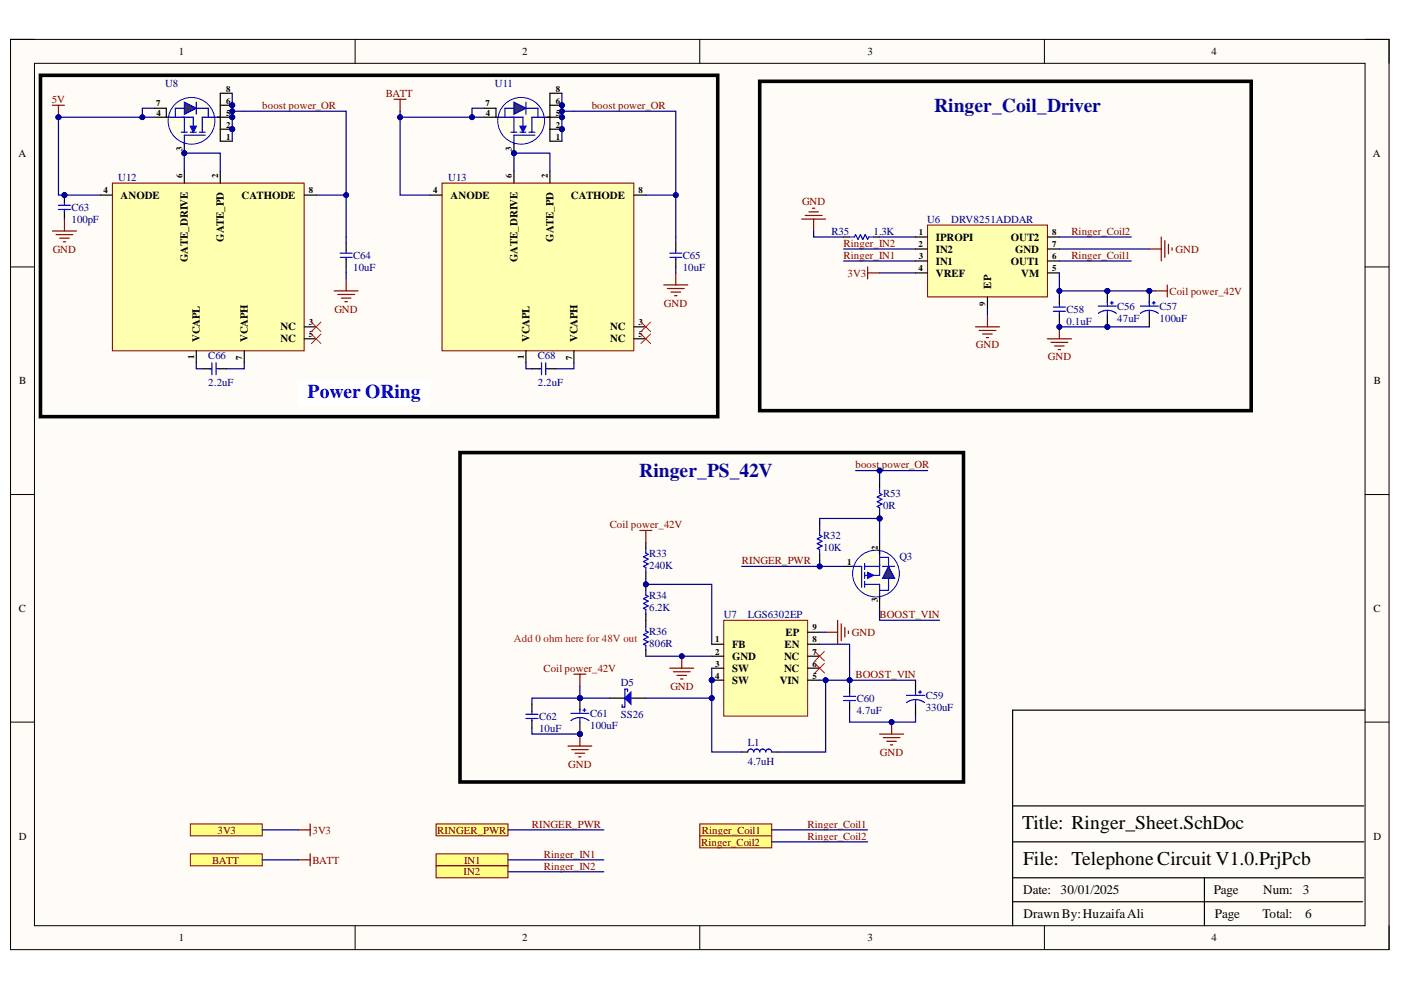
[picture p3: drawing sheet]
<svg xmlns="http://www.w3.org/2000/svg" width="297mm" height="210mm" viewBox="0 0 297 210" stroke-linecap="round" stroke-linejoin="round" font-family="sans-serif">
<defs><g id="words">
<g font-size="4.1" fill="#0b0b8e">
<text x="198" y="23.7">Ringer_Coil_Driver</text>
<text x="135.5" y="101.2">Ringer_PS_42V</text>
</g>
<text font-size="4.1" fill="#00f" x="65.2" y="84.4">Power ORing</text>
<g font-size="4.1">
<text x="216.7" y="175.8">Title: Ringer_Sheet.SchDoc</text>
<text x="216.9" y="183.4">File: TelephoneCircuit V1.0.PrjPcb</text>
</g>
<g font-size="2.8">
<text x="216.9" y="189.6">Date:</text>
<text x="224.9" y="189.6">30/01/2025</text>
<text x="257.3" y="189.6">Page</text>
<text x="267.8" y="189.6">Num:</text>
<text x="276.2" y="189.6">3</text>
<text x="217" y="194.7">DrawnBy:HuzaifaAli</text>
<text x="257.6" y="194.7">Page</text>
<text x="267.7" y="194.7">Total:</text>
<text x="276.7" y="194.7">6</text>
</g>
<g font-size="2.3">
<text x="37.9" y="11.7">1</text>
<text x="110.7" y="11.7">2</text>
<text x="183.9" y="11.7">3</text>
<text x="256.8" y="11.7">4</text>
<text x="3.9" y="33.3">A</text>
<text x="291.1" y="33.3">A</text>
<text x="25.5" y="42.2">ANODE</text>
<text x="51.2" y="42.2">CATHODE</text>
<text x="95.5" y="42.2">ANODE</text>
<text x="121.1" y="42.2">CATHODE</text>
<text x="47.5" y="51.2" transform="rotate(-90 47.5 51.2)">GATE_PD</text>
<text x="117.3" y="51.2" transform="rotate(-90 117.3 51.2)">GATE_PD</text>
<text x="198.4" y="51.1">IPROPI</text>
<text x="198.4" y="53.6">IN2</text>
<text x="214.3" y="51.1">OUT2</text>
<text x="215.2" y="53.6">GND</text>
<text x="39.8" y="55.5" transform="rotate(-90 39.8 55.5)">GATE_DRIVE</text>
<text x="109.7" y="55.5" transform="rotate(-90 109.7 55.5)">GATE_DRIVE</text>
<text x="198.4" y="56.1">IN1</text>
<text x="198.4" y="58.7">VREF</text>
<text x="214.3" y="56.1">OUT1</text>
<text x="216.5" y="58.7">VM</text>
<text x="210.1" y="61.2" transform="rotate(-90 210.1 61.2)">EP</text>
<text x="59.5" y="70.1">NC</text>
<text x="129.4" y="70.1">NC</text>
<text x="42.4" y="72.6" transform="rotate(-90 42.4 72.6)">VCAPL</text>
<text x="52.5" y="72.6" transform="rotate(-90 52.5 72.6)">VCAPH</text>
<text x="59.5" y="72.6">NC</text>
<text x="112.3" y="72.6" transform="rotate(-90 112.3 72.6)">VCAPL</text>
<text x="122.4" y="72.6" transform="rotate(-90 122.4 72.6)">VCAPH</text>
<text x="129.4" y="72.6">NC</text>
<text x="4.1" y="81.5">B</text>
<text x="291.3" y="81.5">B</text>
<text x="4" y="129.7">C</text>
<text x="291.2" y="129.7">C</text>
<text x="155.2" y="137.4">FB</text>
<text x="166.3" y="137.4">EN</text>
<text x="166.6" y="134.8">EP</text>
<text x="155.2" y="139.9">GND</text>
<text x="155.2" y="142.4">SW</text>
<text x="166.2" y="142.4">NC</text>
<text x="166.2" y="139.9">NC</text>
<text x="155.2" y="145">SW</text>
<text x="165.3" y="145">VIN</text>
<text x="4" y="178">D</text>
<text x="291.2" y="178">D</text>
<text x="37.9" y="199.6">1</text>
<text x="110.7" y="199.6">2</text>
<text x="183.9" y="199.6">3</text>
<text x="256.8" y="199.6">4</text>
</g>
<g font-size="2.3" fill="#800000">
<text x="11" y="21.8">5V</text>
<text x="55.6" y="23.1">boost power_OR</text>
<text x="81.8" y="20.5">BATT</text>
<text x="125.5" y="23.1">boost power_OR</text>
<text x="170" y="43.4">GND</text>
<text x="11.2" y="53.6">GND</text>
<text x="178.8" y="52.3">Ringer_IN2</text>
<text x="227.1" y="49.8">Ringer_Coil2</text>
<text x="249.2" y="53.6">GND</text>
<text x="178.8" y="54.9">Ringer_IN1</text>
<text x="179.7" y="58.7">3V3</text>
<text x="227.1" y="54.9">Ringer_Coil1</text>
<text x="140.8" y="65">GND</text>
<text x="248" y="62.5">Coil power_42V</text>
<text x="70.9" y="66.3">GND</text>
<text x="206.9" y="73.9">GND</text>
<text x="222.2" y="76.4">GND</text>
<text x="181.4" y="99.3">boost power_OR</text>
<text x="129.3" y="112">Coil power_42V</text>
<text x="157.3" y="119.6">RINGER_PWR</text>
<text x="186.5" y="131">BOOST_VIN</text>
<text x="180.6" y="134.8">GND</text>
<text x="115.2" y="142.4">Coil power_42V</text>
<text x="181.4" y="143.7">BOOST_VIN</text>
<text x="142.1" y="146.2">GND</text>
<text x="186.5" y="160.3">GND</text>
<text x="120.5" y="162.8">GND</text>
<text x="46.1" y="176.7">3V3</text>
<text x="66.2" y="176.7">3V3</text>
<text x="92.7" y="176.7">RINGER_PWR</text>
<text x="112.8" y="175.5">RINGER_PWR</text>
<text x="148.6" y="179.3">Ringer_Coil2</text>
<text x="148.8" y="176.7">Ringer_Coil1</text>
<text x="171.2" y="175.5">Ringer_Coil1</text>
<text x="171.2" y="178">Ringer_Coil2</text>
<text x="45" y="183.1">BATT</text>
<text x="66.2" y="183.1">BATT</text>
<text x="98.3" y="185.6">IN2</text>
<text x="98.4" y="183.1">IN1</text>
<text x="115.3" y="181.8">Ringer_IN1</text>
<text x="115.3" y="184.4">Ringer_IN2</text>
</g>
<g font-size="2.3" fill="#000080">
<text x="35" y="18.5">U8</text>
<text x="104.9" y="18.5">U11</text>
<text x="25" y="38.4">U12</text>
<text x="95" y="38.4">U13</text>
<text x="15.1" y="44.7">C63</text>
<text x="15.1" y="47.2">100pF</text>
<text x="196.6" y="47.2">U6</text>
<text x="201.7" y="47.2">DRV8251ADDAR</text>
<text x="176.3" y="49.8">R35</text>
<text x="185.2" y="49.8">1.3K</text>
<text x="74.9" y="54.9">C64</text>
<text x="74.9" y="57.4">10uF</text>
<text x="144.7" y="54.9">C65</text>
<text x="144.7" y="57.4">10uF</text>
<text x="236.9" y="65.7">C56</text>
<text x="245.8" y="65.7">C57</text>
<text x="226.1" y="66.3">C58</text>
<text x="226.1" y="68.8">0.1uF</text>
<text x="236.9" y="68.2">47uF</text>
<text x="245.8" y="68.2">100uF</text>
<text x="44.2" y="76.2">C66</text>
<text x="114" y="76.2">C68</text>
<text x="44.2" y="81.7">2.2uF</text>
<text x="114" y="81.7">2.2uF</text>
<text x="187.2" y="105.4">R53</text>
<text x="187.2" y="107.9">0R</text>
<text x="137.6" y="118.1">R33</text>
<text x="174.5" y="114.3">R32</text>
<text x="174.5" y="116.8">10K</text>
<text x="190.7" y="118.8">Q3</text>
<text x="137.6" y="120.6">240K</text>
<text x="137.6" y="127">R34</text>
<text x="137.6" y="129.5">6.2K</text>
<text x="153.5" y="131">U7</text>
<text x="158.5" y="131">LGS6302EP</text>
<text x="137.6" y="134.6">R36</text>
<text x="137.6" y="137.1">806R</text>
<text x="131.6" y="145.4">D5</text>
<text x="181.6" y="148.9">C60</text>
<text x="196.3" y="148.3">C59</text>
<text x="114.3" y="152.7">C62</text>
<text x="114.3" y="155.2">10uF</text>
<text x="125.1" y="152.1">C61</text>
<text x="125.1" y="154.6">100uF</text>
<text x="131.6" y="152.2">SS26</text>
<text x="181.6" y="151.4">4.7uF</text>
<text x="196.3" y="150.8">330uF</text>
<text x="158.5" y="158.2">L1</text>
<text x="158.5" y="162.3">4.7uH</text>
</g>
<text font-size="2.3" fill="#f00" x="109" y="136.1">Add 0 ohm here for 48V out</text>
<g font-size="1.9">
<text x="33.1" y="22.6">7</text>
<text x="48" y="22">6</text>
<text x="48" y="19.4">8</text>
<text x="103" y="22.6">7</text>
<text x="117.8" y="22">6</text>
<text x="117.8" y="19.4">8</text>
<text x="33.2" y="24.5">4</text>
<text x="48" y="27">2</text>
<text x="48" y="24.5">5</text>
<text x="48" y="29.6">1</text>
<text x="103" y="24.5">4</text>
<text x="117.8" y="27">2</text>
<text x="117.8" y="24.5">5</text>
<text x="117.8" y="29.6">1</text>
<text x="38.7" y="32" transform="rotate(-90 38.7 32)">3</text>
<text x="108.5" y="32" transform="rotate(-90 108.5 32)">3</text>
<text x="21.9" y="41">4</text>
<text x="38.7" y="37.8" transform="rotate(-90 38.7 37.8)">6</text>
<text x="46.3" y="37.8" transform="rotate(-90 46.3 37.8)">2</text>
<text x="65.5" y="41">8</text>
<text x="91.9" y="41">4</text>
<text x="108.5" y="37.8" transform="rotate(-90 108.5 37.8)">6</text>
<text x="116.2" y="37.8" transform="rotate(-90 116.2 37.8)">2</text>
<text x="135.4" y="41">8</text>
<text x="194.7" y="52.4">2</text>
<text x="194.8" y="49.9">1</text>
<text x="223.1" y="52.4">7</text>
<text x="223.1" y="49.9">8</text>
<text x="194.7" y="57.5">4</text>
<text x="194.8" y="54.9">3</text>
<text x="223.1" y="57.5">5</text>
<text x="223.1" y="54.9">6</text>
<text x="209" y="64.8" transform="rotate(-90 209 64.8)">9</text>
<text x="65.5" y="68.9">3</text>
<text x="65.5" y="71.4">5</text>
<text x="135.4" y="68.9">3</text>
<text x="135.4" y="71.4">5</text>
<text x="41.2" y="76.2" transform="rotate(-90 41.2 76.2)">1</text>
<text x="51.4" y="76.2" transform="rotate(-90 51.4 76.2)">7</text>
<text x="111.1" y="76.2" transform="rotate(-90 111.1 76.2)">1</text>
<text x="121.3" y="76.2" transform="rotate(-90 121.3 76.2)">7</text>
<text x="179.6" y="119.7">1</text>
<text x="186.1" y="116.6" transform="rotate(-90 186.1 116.6)">2</text>
<text x="186.1" y="127.7" transform="rotate(-90 186.1 127.7)">3</text>
<text x="151.6" y="136.2">1</text>
<text x="172.2" y="136.2">8</text>
<text x="172.2" y="133.6">9</text>
<text x="151.6" y="138.8">2</text>
<text x="151.6" y="141.3">3</text>
<text x="151.6" y="143.9">4</text>
<text x="172.2" y="143.9">5</text>
<text x="172.2" y="141.3">6</text>
<text x="172.2" y="138.8">7</text>
</g>
</g></defs>
<path d="M2.2 8.4h292.3v192.9h-292.3z" fill-rule="evenodd" fill="#fffcf8"/>
<path d="M2.2 8.4h292.3v192.9h-292.3z" fill="none" stroke="#000" stroke-width=".21"/>
<path d="M7.3 13.4h282.1v182.9h-282.1z" fill-rule="evenodd" fill="#fffcf8"/>
<g fill="none" stroke="#000" stroke-width=".21">
<path d="M2.2 8.3h5.1M7.3 13.4h282.1v182.9h-282.1zM75.3 8.3v5.1M148.4 8.3v5.1M221.4 8.4v5M289.4 8.4h5.1v5M2.2 56.6h5.1M289.4 56.6h5.1M2.2 104.9h5.1M289.4 104.9h5.1M2.2 153.1h5.1M289.4 153.1h5.1"/>
<path d="M75.3 196.3v5M148.4 196.3v5M221.4 196.3v5M294.5 196.3v5"/>
</g>
<path d="M289.4 150.6h-74.7v45.7M214.7 178.5h74.5M214.7 170.9h74.5M214.7 191.2h74.2M214.7 186.1h74.5M255.4 186.1v10.2" fill="none" stroke="#000" stroke-width=".25"/>
<circle cx="150.9" cy="144.2" r=".51" fill="#000080"/>
<circle cx="150.9" cy="144.2" r=".51" fill="none" stroke="#000080" stroke-width=".21"/>
<path d="M153.4 131.5h17.8v20.3h-17.8z" fill-rule="evenodd" fill="#ffffb0"/>
<path d="M153.4 131.5h17.8v20.3h-17.8z" fill="none" stroke="#800000" stroke-width=".21"/>
<path d="M150.9 136.6h2.5M150.9 139.1h2.5M150.9 141.7h2.5M150.9 144.2h2.5" fill="none" stroke="#000" stroke-width=".25"/>
<circle cx="150.9" cy="144.2" r=".51" fill="#000080"/>
<circle cx="150.9" cy="144.2" r=".51" fill="none" stroke="#000080" stroke-width=".21"/>
<path d="M171.2 139.1h2.6M171.2 136.6h2.6M171.2 134.1h2.6M171.2 144.2h2.6M171.2 141.7h2.6" fill="none" stroke="#000" stroke-width=".25"/>
<path d="M196.7 47.7h25.4v15.3h-25.4z" fill-rule="evenodd" fill="#ffffb0"/>
<path d="M196.7 47.7h25.4v15.3h-25.4z" fill="none" stroke="#800000" stroke-width=".21"/>
<g fill="none" stroke="#000" stroke-width=".25">
<path d="M194.1 50.2h2.6M194.1 52.8h2.6M194.1 55.3h2.6M194.1 57.9h2.6M222.1 50.2h2.5M222.1 52.8h2.5M222.1 55.3h2.5M222.1 57.9h2.5M209.4 63v2.5M157.3 159.4h1.2M163.6 159.4h1.3M194.1 144.2v2.6"/>
<path d="M194.1 149.3v2.5"/>
</g>
<path d="M158.5 159.4a.63 .63 0 0 1 .7-.6 .63 .63 0 0 1 .6 .6 .63 .63 0 0 1 .6-.6 .63 .63 0 0 1 .7 .6 .64 .64 0 0 1 .6-.6 .64 .64 0 0 1 .6 .6 .63 .63 0 0 1 .7-.6 .63 .63 0 0 1 .6 .6M192.2 149a3.2 3.2 0 0 1 3.8 0M192.2 147.4h3.8M194.1 146.5v.9M194.1 148.3v1M194.7 146.8h.7M195.1 146.4v.7" fill="none" stroke="#00f" stroke-width=".25"/>
<path d="M186.5 155.6h5.1M187.2 156.4h3.6M188 157.2h2M188.8 157.9h.5M189 153.1v2.5" fill="none" stroke="#800000" stroke-width=".25"/>
<circle cx="189" cy="153.1" r=".51" fill="#000080"/>
<circle cx="189" cy="153.1" r=".51" fill="none" stroke="#000080" stroke-width=".21"/>
<path d="M178.9 120.1h2.5M180.1 145.5v1.5M180.1 148.9v1.7" fill="none" stroke="#000" stroke-width=".25"/>
<path d="M178.9 148.5h2.5M178.9 147.6h2.5M180.1 147v.5M180.1 148.5v.5" fill="none" stroke="#00f" stroke-width=".25"/>
<circle cx="185.7" cy="121.6" r="5" fill="#ffffe8"/>
<circle cx="185.7" cy="121.6" r="5" fill="none" stroke="#00f" stroke-width=".21"/>
<path d="M183.3 119.5v1.2M186.5 116.9v5.1h-3.2M180.8 120.1h1.9v4.4M183.3 120.1h3.2M183.3 121.4v1.2M183.3 123.3v1.2M183.3 123.9h3.2v3.2" fill="none" stroke="#00f" stroke-width=".25"/>
<path d="M183.9 121.4l1.3 .6-1.3 .6z" fill="#00f"/>
<path d="M186.5 118.2h1.9v7h-1.9M183.9 121.4l1.3 .6-1.3 .6zM187.1 120.1h2.6" fill="none" stroke="#00f" stroke-width=".25"/>
<path d="M188.4 120.1l1.3 2.5h-2.6z" fill="#073763"/>
<path d="M173.8 112.5v1l.5 .2-1 .5 1 .6-1 .5 1 .5-1 .5 .5 .2v1M188.4 120.1l1.3 2.5h-2.6z" fill="none" stroke="#00f" stroke-width=".25"/>
<path d="M173.8 111.2v1.3M173.8 117.5v1.3M186.5 115v2.5M186.5 126.4v2.6M129.3 148h3.2M133.7 148h3.2" fill="none" stroke="#000" stroke-width=".25"/>
<path d="M172.8 138.1l2 2M174.8 138.1l-2 2M172.8 140.7l2 2M174.8 140.7l-2 2" fill="none" stroke="#f00" stroke-width=".21"/>
<path d="M132.5 148l1.2-1.2v2.5z" fill="#00f"/>
<path d="M132.5 148l1.2-1.2v2.5zM132.5 146.1v3.8h-.6v-.5M132.5 146.1h.6v.5" fill="none" stroke="#00f" stroke-width=".25"/>
<path d="M120.4 158.2h5.1M121.2 158.9h3.5M121.9 159.7h2.1M122.9 155.6v2.6M122.7 160.5h.5" fill="none" stroke="#800000" stroke-width=".25"/>
<circle cx="122.9" cy="155.6" r=".51" fill="#000080"/>
<circle cx="122.9" cy="155.6" r=".51" fill="none" stroke="#000080" stroke-width=".21"/>
<path d="M224.6 63v1.5M224.6 66.4v1.6" fill="none" stroke="#000" stroke-width=".25"/>
<path d="M223.3 66h2.6M223.3 65.1h2.6M224.6 64.5v.5M224.6 66v.5" fill="none" stroke="#00f" stroke-width=".25"/>
<path d="M222.1 71.8h5.1M222.8 72.6h3.6M223.6 73.4h2M224.4 74.1h.5M224.6 69.3v2.5" fill="none" stroke="#800000" stroke-width=".25"/>
<circle cx="224.6" cy="69.3" r=".51" fill="#000080"/>
<circle cx="224.6" cy="69.3" r=".51" fill="none" stroke="#000080" stroke-width=".21"/>
<g fill="none" stroke="#800000" stroke-width=".25">
<path d="M243.7 52.8h2.5M246.2 50.2v5.1M247 51v3.6M247.7 51.8v2M248.5 52.5v.5M206.8 69.3h5.1M207.6 70.1h3.5M208.3 70.8h2.1M209.1 71.6h.5M209.4 66.8v2.5M144.6 139.1v2.6M121.7 142.9h2.5"/>
<path d="M122.9 142.9v2.6M142 141.7h5.1M142.8 142.4h3.5M143.5 143.2h2.1M144.3 144h.5"/>
</g>
<circle cx="144.6" cy="139.1" r=".51" fill="#000080"/>
<circle cx="144.6" cy="139.1" r=".51" fill="none" stroke="#000080" stroke-width=".21"/>
<circle cx="136.9" cy="123.9" r=".51" fill="#000080"/>
<circle cx="136.9" cy="123.9" r=".51" fill="none" stroke="#000080" stroke-width=".21"/>
<path d="M136.9 123.9v1.3" fill="none" stroke="#000" stroke-width=".25"/>
<circle cx="136.9" cy="123.9" r=".51" fill="#000080"/>
<circle cx="136.9" cy="123.9" r=".51" fill="none" stroke="#000080" stroke-width=".21"/>
<path d="M136.9 130.2v1.3" fill="none" stroke="#000" stroke-width=".25"/>
<path d="M136.9 125.2v1l.5 .2-1 .5 1 .6-1 .5 1 .5-1 .5 .5 .2v1" fill="none" stroke="#00f" stroke-width=".25"/>
<circle cx="122.9" cy="148" r=".51" fill="#000080"/>
<circle cx="122.9" cy="148" r=".51" fill="none" stroke="#000080" stroke-width=".21"/>
<circle cx="122.9" cy="155.6" r=".51" fill="#000080"/>
<circle cx="122.9" cy="155.6" r=".51" fill="none" stroke="#000080" stroke-width=".21"/>
<path d="M122.9 148v2.6" fill="none" stroke="#000" stroke-width=".25"/>
<circle cx="122.9" cy="148" r=".51" fill="#000080"/>
<circle cx="122.9" cy="148" r=".51" fill="none" stroke="#000080" stroke-width=".21"/>
<path d="M122.9 153.1v2.5" fill="none" stroke="#000" stroke-width=".25"/>
<circle cx="122.9" cy="155.6" r=".51" fill="#000080"/>
<circle cx="122.9" cy="155.6" r=".51" fill="none" stroke="#000080" stroke-width=".21"/>
<path d="M180.1 50.2h1.1l.2-.5 .5 1.1 .5-1.1 .5 1.1 .5-1.1 .5 1.1 .3-.6h1M136.9 116.3v1l.5 .2-1 .6 1 .5-1 .5 1 .5-1 .5 .5 .2v1.1M136.9 132.8v1l.5 .3-1 .5 1 .5-1 .5 1 .5-1 .5 .5 .2v1.1M121 152.8a3.2 3.2 0 0 1 3.9 0M121 151.2h3.9M122.9 150.3v.9M122.9 152.1v1M123.6 150.6h.6M123.9 150.2v.7" fill="none" stroke="#00f" stroke-width=".25"/>
<path d="M178.9 50.2h1.2M185.2 50.2h1.3M136.9 115v1.3M136.9 121.4v1.2M136.9 131.5v1.3M136.9 137.9v1.2" fill="none" stroke="#000" stroke-width=".25"/>
<path d="M170 46.4h5.1M170.7 45.7h3.6M171.5 44.9h2M172.3 44.2h.5M172.5 46.4v2.6M183.9 56.6v2.5M183.9 57.9h2.6M244.9 61.7h2.6M247.5 60.4v2.6" fill="none" stroke="#800000" stroke-width=".25"/>
<path d="M97.5 96h106.8v69.8h-106.8z" fill="none" stroke="#000" stroke-width=".76"/>
<circle cx="234.8" cy="61.7" r=".51" fill="#000080"/>
<circle cx="234.8" cy="61.7" r=".51" fill="none" stroke="#000080" stroke-width=".21"/>
<circle cx="234.8" cy="69.3" r=".51" fill="#000080"/>
<circle cx="234.8" cy="69.3" r=".51" fill="none" stroke="#000080" stroke-width=".21"/>
<path d="M234.8 61.7v2.5" fill="none" stroke="#000" stroke-width=".25"/>
<circle cx="234.8" cy="61.7" r=".51" fill="#000080"/>
<circle cx="234.8" cy="61.7" r=".51" fill="none" stroke="#000080" stroke-width=".21"/>
<path d="M234.8 66.8v2.5" fill="none" stroke="#000" stroke-width=".25"/>
<circle cx="234.8" cy="69.3" r=".51" fill="#000080"/>
<circle cx="234.8" cy="69.3" r=".51" fill="none" stroke="#000080" stroke-width=".21"/>
<path d="M232.9 66.4a3.2 3.2 0 0 1 3.8 0M232.9 64.9h3.8M234.8 64v.9M234.8 65.8v1M235.4 64.2h.6M235.7 63.9v.6M111.5 152.3h2.6M111.5 151.4h2.6M112.8 150.8v.5M112.8 152.3v.5" fill="none" stroke="#00f" stroke-width=".25"/>
<path d="M161.1 17.2h104.2v69.9h-104.2z" fill="none" stroke="#000" stroke-width=".76"/>
<path d="M112.8 149.3v1.5M112.8 152.7v1.7" fill="none" stroke="#000" stroke-width=".25"/>
<circle cx="243.7" cy="61.7" r=".51" fill="#000080"/>
<circle cx="243.7" cy="61.7" r=".51" fill="none" stroke="#000080" stroke-width=".21"/>
<path d="M243.7 61.7v2.5" fill="none" stroke="#000" stroke-width=".25"/>
<circle cx="243.7" cy="61.7" r=".51" fill="#000080"/>
<circle cx="243.7" cy="61.7" r=".51" fill="none" stroke="#000080" stroke-width=".21"/>
<path d="M243.7 66.8v2.5" fill="none" stroke="#000" stroke-width=".25"/>
<path d="M241.8 66.4a3.2 3.2 0 0 1 3.8 0M241.8 64.9h3.8M243.7 64v.9M243.7 65.8v1M244.3 64.2h.6M244.6 63.9v.6" fill="none" stroke="#00f" stroke-width=".25"/>
<path d="M92.5 174.7h15.2v2.5h-15.2z" fill-rule="evenodd" fill="#ffff80"/>
<path d="M92.5 174.7h15.2v2.5h-15.2z" fill="none" stroke="#800000" stroke-width=".21"/>
<path d="M148.4 174.7h15.2v2.5h-15.2z" fill-rule="evenodd" fill="#ffff80"/>
<path d="M148.4 174.7h15.2v2.5h-15.2z" fill="none" stroke="#800000" stroke-width=".21"/>
<path d="M148.4 177.2h15.2v2.6h-15.2z" fill-rule="evenodd" fill="#ffff80"/>
<path d="M148.4 177.2h15.2v2.6h-15.2z" fill="none" stroke="#800000" stroke-width=".21"/>
<path d="M135.7 112.5h2.5M136.9 112.5v2.5M63.2 182.3h2.6M65.8 181v2.6" fill="none" stroke="#800000" stroke-width=".25"/>
<path d="M40.4 181h15.2v2.6h-15.2z" fill-rule="evenodd" fill="#ffff80"/>
<path d="M40.4 181h15.2v2.6h-15.2z" fill="none" stroke="#800000" stroke-width=".21"/>
<path d="M63.2 176h2.6M65.8 174.7v2.5" fill="none" stroke="#800000" stroke-width=".25"/>
<path d="M40.4 174.7h15.2v2.5h-15.2z" fill-rule="evenodd" fill="#ffff80"/>
<path d="M40.4 174.7h15.2v2.5h-15.2z" fill="none" stroke="#800000" stroke-width=".21"/>
<circle cx="39.1" cy="32.5" r=".51" fill="#000080"/>
<circle cx="39.1" cy="32.5" r=".51" fill="none" stroke="#000080" stroke-width=".21"/>
<circle cx="49.2" cy="27.4" r=".51" fill="#000080"/>
<circle cx="49.2" cy="27.4" r=".51" fill="none" stroke="#000080" stroke-width=".21"/>
<circle cx="49.2" cy="24.9" r=".51" fill="#000080"/>
<circle cx="49.2" cy="24.9" r=".51" fill="none" stroke="#000080" stroke-width=".21"/>
<circle cx="49.2" cy="22.3" r=".51" fill="#000080"/>
<circle cx="49.2" cy="22.3" r=".51" fill="none" stroke="#000080" stroke-width=".21"/>
<path d="M39.1 29.9v2.6" fill="none" stroke="#000" stroke-width=".25"/>
<circle cx="39.1" cy="32.5" r=".51" fill="#000080"/>
<circle cx="39.1" cy="32.5" r=".51" fill="none" stroke="#000080" stroke-width=".21"/>
<circle cx="40.6" cy="25.6" r="5" fill="#ffffe8"/>
<circle cx="40.6" cy="25.6" r="5" fill="none" stroke="#00f" stroke-width=".21"/>
<path d="M35.9 24.9h5.1v3.1M38.4 28h1.3M39.1 24.9v3.1M40.3 28h1.3M42.3 28h1.2M43.5 28.7h-4.4v1.9M46.1 24.9h-3.2v3.1" fill="none" stroke="#00f" stroke-width=".25"/>
<path d="M40.3 26.8h1.3l-.6 1.2z" fill="#00f"/>
<path d="M40.3 26.8h1.3l-.6 1.2zM41.6 21.7v2.5" fill="none" stroke="#00f" stroke-width=".25"/>
<path d="M32.7 24.9h2.6M46.7 27.4h2.5" fill="none" stroke="#000" stroke-width=".25"/>
<circle cx="49.2" cy="27.4" r=".51" fill="#000080"/>
<circle cx="49.2" cy="27.4" r=".51" fill="none" stroke="#000080" stroke-width=".21"/>
<path d="M37.2 24.9v-1.9h7v1.9" fill="none" stroke="#00f" stroke-width=".25"/>
<path d="M39.1 21.7l2.5 1.3-2.5 1.2z" fill="#073763"/>
<path d="M39.1 21.7l2.5 1.3-2.5 1.2z" fill="none" stroke="#00f" stroke-width=".25"/>
<path d="M46.7 24.9h2.5" fill="none" stroke="#000" stroke-width=".25"/>
<circle cx="49.2" cy="24.9" r=".51" fill="#000080"/>
<circle cx="49.2" cy="24.9" r=".51" fill="none" stroke="#000080" stroke-width=".21"/>
<path d="M46.7 29.9h2.5M46.7 22.3h2.5" fill="none" stroke="#000" stroke-width=".25"/>
<circle cx="49.2" cy="22.3" r=".51" fill="#000080"/>
<circle cx="49.2" cy="22.3" r=".51" fill="none" stroke="#000080" stroke-width=".21"/>
<path d="M49.2 19.8h-2.5v10.1M32.7 23h2.6v1.9h.6M46.1 24.9h.6" fill="none" stroke="#000" stroke-width=".25"/>
<path d="M73.4 59.1v2.6M70.8 61.7h5.1M71.6 62.4h3.6M72.4 63.2h2M73.1 64h.5" fill="none" stroke="#800000" stroke-width=".25"/>
<path d="M23.8 38.8h40.7v35.6h-40.7z" fill-rule="evenodd" fill="#ffffb0"/>
<path d="M23.8 38.8h40.7v35.6h-40.7z" fill="none" stroke="#800000" stroke-width=".21"/>
<path d="M39.1 36.3v2.5M46.7 36.3v2.5M21.3 41.4h2.5M64.5 41.4h2.5M41.6 74.4v2.5M42.9 78.2h1.6M46.4 78.2h1.6M51.8 74.4v2.5M64.5 69.3h2.5M64.5 71.8h2.5" fill="none" stroke="#000" stroke-width=".25"/>
<path d="M44.4 78.2h.5M44.9 76.9v2.6M45.8 76.9v2.6M45.9 78.2h.5" fill="none" stroke="#00f" stroke-width=".25"/>
<circle cx="13.7" cy="41.4" r=".51" fill="#000080"/>
<circle cx="13.7" cy="41.4" r=".51" fill="none" stroke="#000080" stroke-width=".21"/>
<path d="M13.7 41.4v1.5M13.7 44.8v1.6" fill="none" stroke="#000" stroke-width=".25"/>
<path d="M12.4 44.4h2.5M12.4 43.5h2.5M13.7 42.9v.5M13.7 44.4v.5" fill="none" stroke="#00f" stroke-width=".25"/>
<circle cx="13.7" cy="41.4" r=".51" fill="#000080"/>
<circle cx="13.7" cy="41.4" r=".51" fill="none" stroke="#000080" stroke-width=".21"/>
<path d="M11.1 22.3h2.6M12.4 22.3v2.6M11.1 49h5.1M11.9 49.7h3.5M12.6 50.5h2.1M13.4 51.3h.5M13.7 46.4v2.6" fill="none" stroke="#800000" stroke-width=".25"/>
<circle cx="12.4" cy="24.9" r=".51" fill="#000080"/>
<circle cx="12.4" cy="24.9" r=".51" fill="none" stroke="#000080" stroke-width=".21"/>
<circle cx="109" cy="32.5" r=".51" fill="#000080"/>
<circle cx="109" cy="32.5" r=".51" fill="none" stroke="#000080" stroke-width=".21"/>
<circle cx="119.1" cy="27.4" r=".51" fill="#000080"/>
<circle cx="119.1" cy="27.4" r=".51" fill="none" stroke="#000080" stroke-width=".21"/>
<circle cx="119.1" cy="24.9" r=".51" fill="#000080"/>
<circle cx="119.1" cy="24.9" r=".51" fill="none" stroke="#000080" stroke-width=".21"/>
<circle cx="119.1" cy="22.3" r=".51" fill="#000080"/>
<circle cx="119.1" cy="22.3" r=".51" fill="none" stroke="#000080" stroke-width=".21"/>
<path d="M109 29.9v2.6" fill="none" stroke="#000" stroke-width=".25"/>
<circle cx="109" cy="32.5" r=".51" fill="#000080"/>
<circle cx="109" cy="32.5" r=".51" fill="none" stroke="#000080" stroke-width=".21"/>
<circle cx="110.5" cy="25.6" r="5" fill="#ffffe8"/>
<circle cx="110.5" cy="25.6" r="5" fill="none" stroke="#00f" stroke-width=".21"/>
<path d="M105.8 24.9h5.1v3.1M108.3 28h1.3M109 24.9v3.1M110.2 28h1.3M112.1 28h1.3M113.4 28.7h-4.4v1.9M116 24.9h-3.2v3.1" fill="none" stroke="#00f" stroke-width=".25"/>
<path d="M110.2 26.8h1.3l-.6 1.2z" fill="#00f"/>
<path d="M110.2 26.8h1.3l-.6 1.2zM111.5 21.7v2.5" fill="none" stroke="#00f" stroke-width=".25"/>
<path d="M102.6 24.9h2.6M116.6 27.4h2.5" fill="none" stroke="#000" stroke-width=".25"/>
<circle cx="119.1" cy="27.4" r=".51" fill="#000080"/>
<circle cx="119.1" cy="27.4" r=".51" fill="none" stroke="#000080" stroke-width=".21"/>
<path d="M107.1 24.9v-1.9h7v1.9" fill="none" stroke="#00f" stroke-width=".25"/>
<path d="M109 21.7l2.5 1.3-2.5 1.2z" fill="#073763"/>
<path d="M109 21.7l2.5 1.3-2.5 1.2z" fill="none" stroke="#00f" stroke-width=".25"/>
<path d="M116.6 24.9h2.5" fill="none" stroke="#000" stroke-width=".25"/>
<circle cx="119.1" cy="24.9" r=".51" fill="#000080"/>
<circle cx="119.1" cy="24.9" r=".51" fill="none" stroke="#000080" stroke-width=".21"/>
<path d="M116.6 29.9h2.5M116.6 22.3h2.5" fill="none" stroke="#000" stroke-width=".25"/>
<circle cx="119.1" cy="22.3" r=".51" fill="#000080"/>
<circle cx="119.1" cy="22.3" r=".51" fill="none" stroke="#000080" stroke-width=".21"/>
<path d="M119.1 19.8h-2.5v10.1M102.6 23h2.6v1.9h.6M116 24.9h.6" fill="none" stroke="#000" stroke-width=".25"/>
<path d="M143.3 57.9v2.5M140.7 60.4h5.1M141.5 61.2h3.6M142.3 61.9h2M143 62.7h.5" fill="none" stroke="#800000" stroke-width=".25"/>
<path d="M93.7 38.8h40.7v35.6h-40.7z" fill-rule="evenodd" fill="#ffffb0"/>
<path d="M93.7 38.8h40.7v35.6h-40.7z" fill="none" stroke="#800000" stroke-width=".21"/>
<g fill="none" stroke="#000" stroke-width=".25">
<path d="M109 36.3v2.5M116.6 36.3v2.5M73.4 51.5v1.5M73.4 54.9v1.7M91.2 41.4h2.5M134.4 41.4h2.5M143.3 51.5v1.5M143.3 54.9v1.7M111.5 74.4v2.5M112.8 78.2h1.6M116.3 78.2h1.6M121.7 74.4v2.5"/>
<path d="M134.4 69.3h2.5M134.4 71.8h2.5"/>
</g>
<path d="M72.1 54.6h2.6M72.1 53.7h2.6M73.4 53v.6M73.4 54.6v.5M142 54.6h2.6M142 53.7h2.6M143.3 53v.6M143.3 54.6v.5M114.3 78.2h.5M114.8 76.9v2.6M115.7 76.9v2.6M115.8 78.2h.5" fill="none" stroke="#00f" stroke-width=".25"/>
<path d="M83.6 21h2.5M84.8 21v2.6" fill="none" stroke="#800000" stroke-width=".25"/>
<path d="M66 68.3l2 2M66 70.8l2 2.1M68 68.3l-2 2M68 70.8l-2 2.1M135.9 68.3l2 2M135.9 70.8l2 2.1M137.9 68.3l-2 2M137.9 70.8l-2 2.1" fill="none" stroke="#f00" stroke-width=".21"/>
<path d="M63.2 80.7h28v5.1h-28z" fill-rule="evenodd" fill="#fff"/>
<path d="M63.2 80.7h28v5.1h-28z" fill="none" stroke="#fff" stroke-width=".21"/>
<path d="M8.6 16h143.6v72.3h-143.6z" fill="none" stroke="#000" stroke-width=".76"/>
<circle cx="186.5" cy="109.9" r=".51" fill="#000080"/>
<circle cx="186.5" cy="109.9" r=".51" fill="none" stroke="#000080" stroke-width=".21"/>
<path d="M186.5 102.3v1.3M186.5 108.7v1.2" fill="none" stroke="#000" stroke-width=".25"/>
<circle cx="186.5" cy="109.9" r=".51" fill="#000080"/>
<circle cx="186.5" cy="109.9" r=".51" fill="none" stroke="#000080" stroke-width=".21"/>
<path d="M186.5 103.6v1l.5 .3-1 .5 1 .5-1 .5 1 .5-1 .5 .5 .2v1.1" fill="none" stroke="#00f" stroke-width=".25"/>
<path d="M175.1 134.1h2.5M177.6 131.5v5.1M178.4 132.3v3.5M179.1 133v2.1M179.9 133.8v.5" fill="none" stroke="#800000" stroke-width=".25"/>
<path d="M92.5 181h15.2v2.6h-15.2z" fill-rule="evenodd" fill="#ffff80"/>
<path d="M92.5 181h15.2v2.6h-15.2z" fill="none" stroke="#800000" stroke-width=".21"/>
<path d="M92.5 183.6h15.2v2.5h-15.2z" fill-rule="evenodd" fill="#ffff80"/>
<path d="M92.5 183.6h15.2v2.5h-15.2z" fill="none" stroke="#800000" stroke-width=".21"/>
<path d="M173.8 144.2h1.3v15.3h-10.2" fill="none" stroke="#000072" stroke-width=".25"/>
<circle cx="175.1" cy="144.2" r=".51" fill="#000080"/>
<circle cx="175.1" cy="144.2" r=".51" fill="none" stroke="#000080" stroke-width=".21"/>
<path d="M180.1 144.2v1.3" fill="none" stroke="#000072" stroke-width=".25"/>
<circle cx="180.1" cy="144.2" r=".51" fill="#000080"/>
<circle cx="180.1" cy="144.2" r=".51" fill="none" stroke="#000080" stroke-width=".21"/>
<path d="M173.8 118.8v1.3h5.1" fill="none" stroke="#000072" stroke-width=".25"/>
<circle cx="173.8" cy="120.1" r=".51" fill="#000080"/>
<circle cx="173.8" cy="120.1" r=".51" fill="none" stroke="#000080" stroke-width=".21"/>
<path d="M173.8 111.2v-1.3h12.7v5.1" fill="none" stroke="#000072" stroke-width=".25"/>
<circle cx="186.5" cy="109.9" r=".51" fill="#000080"/>
<circle cx="186.5" cy="109.9" r=".51" fill="none" stroke="#000080" stroke-width=".21"/>
<path d="M157.3 120.1h16.5" fill="none" stroke="#000072" stroke-width=".25"/>
<circle cx="173.8" cy="120.1" r=".51" fill="#000080"/>
<circle cx="173.8" cy="120.1" r=".51" fill="none" stroke="#000080" stroke-width=".21"/>
<path d="M186.5 129v2.5h12.7M180.1 150.6v2.5h14v-1.3" fill="none" stroke="#000072" stroke-width=".25"/>
<circle cx="189" cy="153.1" r=".51" fill="#000080"/>
<circle cx="189" cy="153.1" r=".51" fill="none" stroke="#000080" stroke-width=".21"/>
<path d="M150.9 141.7v2.5" fill="none" stroke="#000072" stroke-width=".25"/>
<circle cx="150.9" cy="144.2" r=".51" fill="#000080"/>
<circle cx="150.9" cy="144.2" r=".51" fill="none" stroke="#000080" stroke-width=".21"/>
<path d="M224.6 52.8h19.1M122.9 145.5v2.5" fill="none" stroke="#000072" stroke-width=".25"/>
<circle cx="122.9" cy="148" r=".51" fill="#000080"/>
<circle cx="122.9" cy="148" r=".51" fill="none" stroke="#000080" stroke-width=".21"/>
<path d="M122.9 148h6.4" fill="none" stroke="#000072" stroke-width=".25"/>
<circle cx="122.9" cy="148" r=".51" fill="#000080"/>
<circle cx="122.9" cy="148" r=".51" fill="none" stroke="#000080" stroke-width=".21"/>
<path d="M136.9 139.1h14" fill="none" stroke="#000072" stroke-width=".25"/>
<circle cx="144.6" cy="139.1" r=".51" fill="#000080"/>
<circle cx="144.6" cy="139.1" r=".51" fill="none" stroke="#000080" stroke-width=".21"/>
<path d="M224.6 57.9v3.8h20.3M209.4 65.5v1.3" fill="none" stroke="#000072" stroke-width=".25"/>
<circle cx="224.6" cy="61.7" r=".51" fill="#000080"/>
<circle cx="224.6" cy="61.7" r=".51" fill="none" stroke="#000080" stroke-width=".21"/>
<circle cx="234.8" cy="61.7" r=".51" fill="#000080"/>
<circle cx="234.8" cy="61.7" r=".51" fill="none" stroke="#000080" stroke-width=".21"/>
<circle cx="243.7" cy="61.7" r=".51" fill="#000080"/>
<circle cx="243.7" cy="61.7" r=".51" fill="none" stroke="#000080" stroke-width=".21"/>
<path d="M224.6 61.7v1.3" fill="none" stroke="#000072" stroke-width=".25"/>
<circle cx="224.6" cy="61.7" r=".51" fill="#000080"/>
<circle cx="224.6" cy="61.7" r=".51" fill="none" stroke="#000080" stroke-width=".21"/>
<path d="M172.5 49v1.2h6.4M178.9 52.8h15.2M186.5 50.2h7.6M186.5 57.9h7.6M224.6 50.2h15.3M224.6 55.3h15.3M136.9 122.6v1.3h14v12.7" fill="none" stroke="#000072" stroke-width=".25"/>
<circle cx="136.9" cy="123.9" r=".51" fill="#000080"/>
<circle cx="136.9" cy="123.9" r=".51" fill="none" stroke="#000080" stroke-width=".21"/>
<path d="M173.8 136.6h6.3v7.6" fill="none" stroke="#000072" stroke-width=".25"/>
<circle cx="180.1" cy="144.2" r=".51" fill="#000080"/>
<circle cx="180.1" cy="144.2" r=".51" fill="none" stroke="#000080" stroke-width=".21"/>
<path d="M112.8 154.4v1.2h10.1" fill="none" stroke="#000072" stroke-width=".25"/>
<circle cx="122.9" cy="155.6" r=".51" fill="#000080"/>
<circle cx="122.9" cy="155.6" r=".51" fill="none" stroke="#000080" stroke-width=".21"/>
<path d="M224.6 68v1.3h19.1" fill="none" stroke="#000072" stroke-width=".25"/>
<circle cx="224.6" cy="69.3" r=".51" fill="#000080"/>
<circle cx="224.6" cy="69.3" r=".51" fill="none" stroke="#000080" stroke-width=".21"/>
<circle cx="234.8" cy="69.3" r=".51" fill="#000080"/>
<circle cx="234.8" cy="69.3" r=".51" fill="none" stroke="#000080" stroke-width=".21"/>
<path d="M136.9 148h14M107.7 176h20.3M163.6 176h20.3M163.6 178.5h20.3M55.6 182.3h7.6" fill="none" stroke="#000072" stroke-width=".25"/>
<circle cx="150.9" cy="148" r=".51" fill="#000080"/>
<circle cx="150.9" cy="148" r=".51" fill="none" stroke="#000080" stroke-width=".21"/>
<path d="M122.9 148h-10.1v1.3" fill="none" stroke="#000072" stroke-width=".25"/>
<circle cx="122.9" cy="148" r=".51" fill="#000080"/>
<circle cx="122.9" cy="148" r=".51" fill="none" stroke="#000080" stroke-width=".21"/>
<path d="M150.9 144.2v15.2h6.4M55.6 176h7.6" fill="none" stroke="#000072" stroke-width=".25"/>
<circle cx="150.9" cy="144.2" r=".51" fill="#000080"/>
<circle cx="150.9" cy="144.2" r=".51" fill="none" stroke="#000080" stroke-width=".21"/>
<circle cx="150.9" cy="148" r=".51" fill="#000080"/>
<circle cx="150.9" cy="148" r=".51" fill="none" stroke="#000080" stroke-width=".21"/>
<path d="M175.1 144.2h19" fill="none" stroke="#000072" stroke-width=".25"/>
<circle cx="175.1" cy="144.2" r=".51" fill="#000080"/>
<circle cx="175.1" cy="144.2" r=".51" fill="none" stroke="#000080" stroke-width=".21"/>
<circle cx="180.1" cy="144.2" r=".51" fill="#000080"/>
<circle cx="180.1" cy="144.2" r=".51" fill="none" stroke="#000080" stroke-width=".21"/>
<path d="M12.4 24.9v16.5h8.9M73.4 57.9v1.2M41.6 76.9v1.3h1.3M51.8 76.9v1.3h-3.8" fill="none" stroke="#000080" stroke-width=".25"/>
<circle cx="12.4" cy="24.9" r=".51" fill="#000080"/>
<circle cx="12.4" cy="24.9" r=".51" fill="none" stroke="#000080" stroke-width=".21"/>
<circle cx="13.7" cy="41.4" r=".51" fill="#000080"/>
<circle cx="13.7" cy="41.4" r=".51" fill="none" stroke="#000080" stroke-width=".21"/>
<path d="M73.4 41.4v8.8" fill="none" stroke="#000080" stroke-width=".25"/>
<circle cx="73.4" cy="41.4" r=".51" fill="#000080"/>
<circle cx="73.4" cy="41.4" r=".51" fill="none" stroke="#000080" stroke-width=".21"/>
<path d="M39.1 36.3v-3.8h7.6v3.8" fill="none" stroke="#000080" stroke-width=".25"/>
<circle cx="39.1" cy="32.5" r=".51" fill="#000080"/>
<circle cx="39.1" cy="32.5" r=".51" fill="none" stroke="#000080" stroke-width=".21"/>
<path d="M49.2 19.8v3.8h2.6" fill="none" stroke="#000072" stroke-width=".25"/>
<circle cx="49.2" cy="23.6" r=".51" fill="#000080"/>
<circle cx="49.2" cy="23.6" r=".51" fill="none" stroke="#000080" stroke-width=".21"/>
<circle cx="49.2" cy="22.3" r=".51" fill="#000080"/>
<circle cx="49.2" cy="22.3" r=".51" fill="none" stroke="#000080" stroke-width=".21"/>
<path d="M49.2 23.6v6.3" fill="none" stroke="#000072" stroke-width=".25"/>
<circle cx="49.2" cy="27.4" r=".51" fill="#000080"/>
<circle cx="49.2" cy="27.4" r=".51" fill="none" stroke="#000080" stroke-width=".21"/>
<circle cx="49.2" cy="24.9" r=".51" fill="#000080"/>
<circle cx="49.2" cy="24.9" r=".51" fill="none" stroke="#000080" stroke-width=".21"/>
<circle cx="49.2" cy="23.6" r=".51" fill="#000080"/>
<circle cx="49.2" cy="23.6" r=".51" fill="none" stroke="#000080" stroke-width=".21"/>
<path d="M32.7 23h-2.5v1.9" fill="none" stroke="#000072" stroke-width=".25"/>
<circle cx="30.2" cy="24.9" r=".51" fill="#000080"/>
<circle cx="30.2" cy="24.9" r=".51" fill="none" stroke="#000080" stroke-width=".21"/>
<path d="M51.8 23.6h21.6v17.8h-6.4" fill="none" stroke="#000080" stroke-width=".25"/>
<circle cx="73.4" cy="41.4" r=".51" fill="#000080"/>
<circle cx="73.4" cy="41.4" r=".51" fill="none" stroke="#000080" stroke-width=".21"/>
<path d="M84.8 24.9v16.5h6.4M143.3 56.6v1.3M111.5 76.9v1.3h1.3M121.7 76.9v1.3h-3.8" fill="none" stroke="#000080" stroke-width=".25"/>
<circle cx="84.8" cy="24.9" r=".51" fill="#000080"/>
<circle cx="84.8" cy="24.9" r=".51" fill="none" stroke="#000080" stroke-width=".21"/>
<path d="M143.3 41.4v8.8" fill="none" stroke="#000080" stroke-width=".25"/>
<circle cx="143.3" cy="41.4" r=".51" fill="#000080"/>
<circle cx="143.3" cy="41.4" r=".51" fill="none" stroke="#000080" stroke-width=".21"/>
<path d="M109 36.3v-3.8h7.6v3.8" fill="none" stroke="#000080" stroke-width=".25"/>
<circle cx="109" cy="32.5" r=".51" fill="#000080"/>
<circle cx="109" cy="32.5" r=".51" fill="none" stroke="#000080" stroke-width=".21"/>
<path d="M119.1 19.8v3.8h2.6" fill="none" stroke="#000072" stroke-width=".25"/>
<circle cx="119.1" cy="23.6" r=".51" fill="#000080"/>
<circle cx="119.1" cy="23.6" r=".51" fill="none" stroke="#000080" stroke-width=".21"/>
<circle cx="119.1" cy="22.3" r=".51" fill="#000080"/>
<circle cx="119.1" cy="22.3" r=".51" fill="none" stroke="#000080" stroke-width=".21"/>
<path d="M119.1 23.6v6.3" fill="none" stroke="#000072" stroke-width=".25"/>
<circle cx="119.1" cy="27.4" r=".51" fill="#000080"/>
<circle cx="119.1" cy="27.4" r=".51" fill="none" stroke="#000080" stroke-width=".21"/>
<circle cx="119.1" cy="24.9" r=".51" fill="#000080"/>
<circle cx="119.1" cy="24.9" r=".51" fill="none" stroke="#000080" stroke-width=".21"/>
<circle cx="119.1" cy="23.6" r=".51" fill="#000080"/>
<circle cx="119.1" cy="23.6" r=".51" fill="none" stroke="#000080" stroke-width=".21"/>
<path d="M102.6 23h-2.5v1.9" fill="none" stroke="#000072" stroke-width=".25"/>
<circle cx="100.1" cy="24.9" r=".51" fill="#000080"/>
<circle cx="100.1" cy="24.9" r=".51" fill="none" stroke="#000080" stroke-width=".21"/>
<path d="M121.7 23.6h21.6v17.8h-6.4" fill="none" stroke="#000080" stroke-width=".25"/>
<circle cx="143.3" cy="41.4" r=".51" fill="#000080"/>
<circle cx="143.3" cy="41.4" r=".51" fill="none" stroke="#000080" stroke-width=".21"/>
<path d="M12.4 24.9h20.3M73.4 50.2v1.3M73.4 56.6v1.3M143.3 50.2v1.3" fill="none" stroke="#000072" stroke-width=".25"/>
<circle cx="30.2" cy="24.9" r=".51" fill="#000080"/>
<circle cx="30.2" cy="24.9" r=".51" fill="none" stroke="#000080" stroke-width=".21"/>
<circle cx="12.4" cy="24.9" r=".51" fill="#000080"/>
<circle cx="12.4" cy="24.9" r=".51" fill="none" stroke="#000080" stroke-width=".21"/>
<path d="M181.4 99.8h15.3" fill="none" stroke="#000072" stroke-width=".25"/>
<circle cx="186.5" cy="99.8" r=".51" fill="#000080"/>
<circle cx="186.5" cy="99.8" r=".51" fill="none" stroke="#000080" stroke-width=".21"/>
<path d="M186.5 99.8v2.5" fill="none" stroke="#000072" stroke-width=".25"/>
<circle cx="186.5" cy="99.8" r=".51" fill="#000080"/>
<circle cx="186.5" cy="99.8" r=".51" fill="none" stroke="#000080" stroke-width=".21"/>
<path d="M173.8 134.1h1.3" fill="none" stroke="#000080" stroke-width=".25"/>
<path d="M84.8 23.6v1.3h17.8" fill="none" stroke="#000072" stroke-width=".25"/>
<circle cx="84.8" cy="24.9" r=".51" fill="#000080"/>
<circle cx="84.8" cy="24.9" r=".51" fill="none" stroke="#000080" stroke-width=".21"/>
<circle cx="100.1" cy="24.9" r=".51" fill="#000080"/>
<circle cx="100.1" cy="24.9" r=".51" fill="none" stroke="#000080" stroke-width=".21"/>
<path d="M178.9 55.3h15.2M107.7 182.3h20.3M107.7 184.8h20.3" fill="none" stroke="#000072" stroke-width=".25"/>
<use href="#words"/>
</svg>
